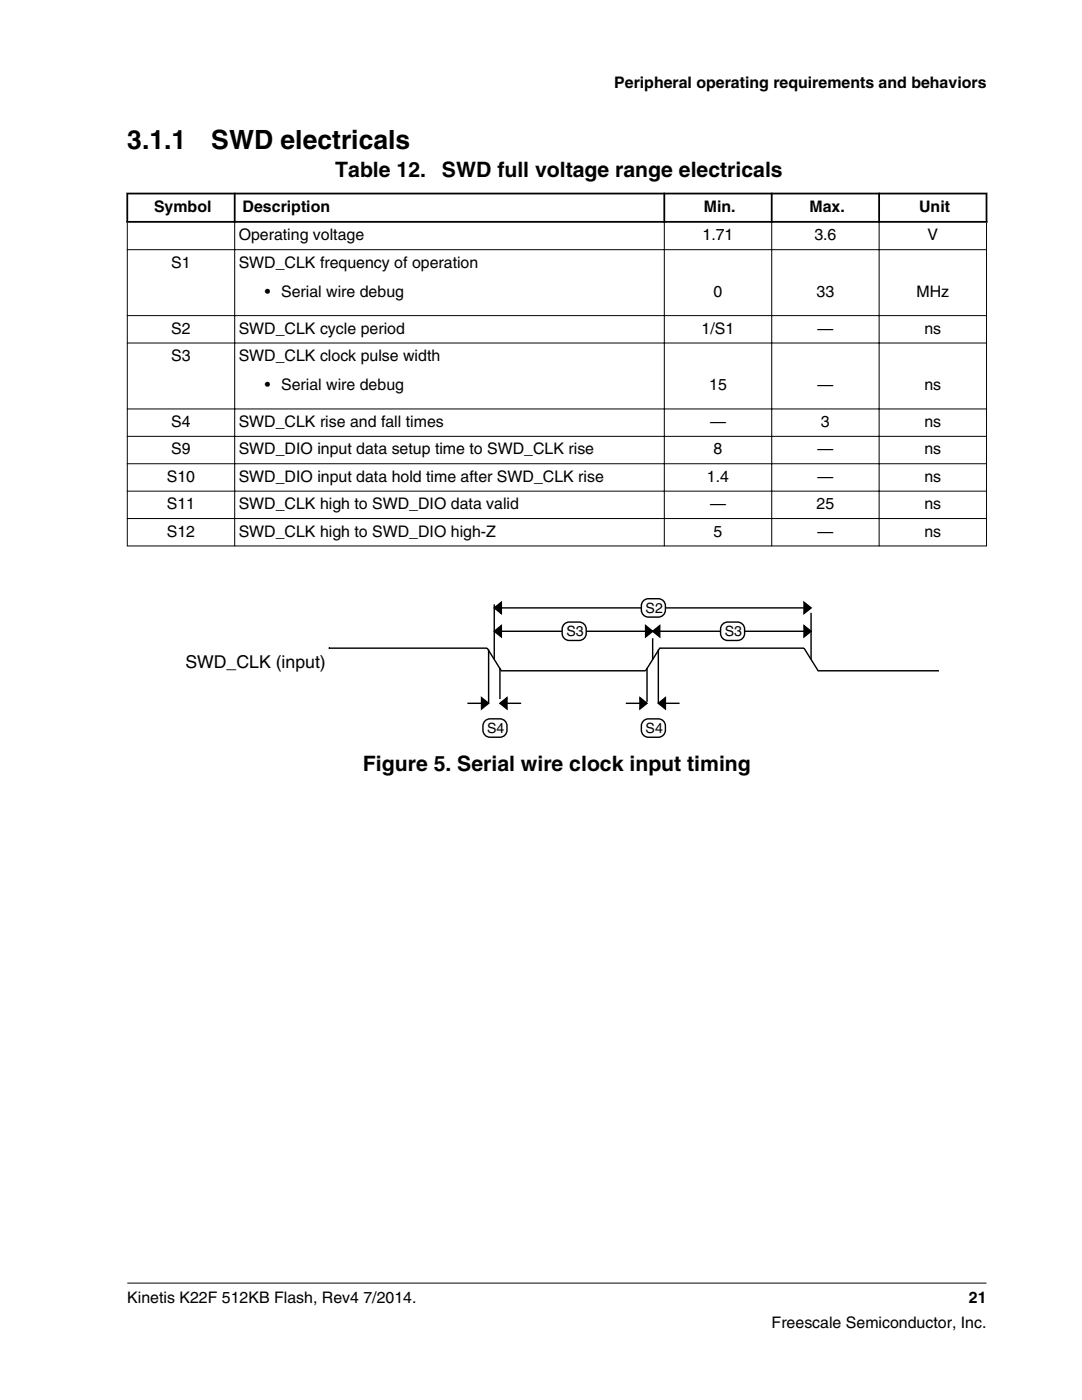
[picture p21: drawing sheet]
<svg xmlns="http://www.w3.org/2000/svg" width="216mm" height="279mm" viewBox="0 0 216 279" stroke-linecap="round" stroke-linejoin="round" font-family="sans-serif">
<defs><g id="words">
<g font-size="5.3">
<text x="25.4" y="29.7">3.1.1</text>
<text x="42.2" y="29.7">SWD electricals</text>
</g>
<g font-size="4.2">
<text x="66.9" y="35.4">Table 12.</text>
<text x="88.2" y="35.4">SWD full voltage range electricals</text>
<text x="72.4" y="153.9">Figure 5. Serial wire clock input timing</text>
</g>
<text font-size="3.5" x="37" y="133.3">SWD_CLK (input)</text>
<g font-size="3.2">
<text x="122.6" y="17.5">Peripheral operating requirements and behaviors</text>
<text x="30.7" y="42.3">Symbol</text>
<text x="47.6" y="48">Operating voltage</text>
<text x="48.4" y="42.3">Description</text>
<text x="140.2" y="48">1.71</text>
<text x="140.4" y="42.3">Min.</text>
<text x="161.5" y="42.3">Max.</text>
<text x="162.5" y="48">3.6</text>
<text x="183.4" y="42.3">Unit</text>
<text x="185.1" y="48">V</text>
<text x="34.2" y="53.4">S1</text>
<text x="47.6" y="53.4">SWD_CLK frequency of operation</text>
<text x="52.9" y="59.2">• Serial wire debug</text>
<text x="142.4" y="59.2">0</text>
<text x="162.9" y="59.2">33</text>
<text x="182.9" y="59.2">MHz</text>
<text x="34.2" y="66.6">S2</text>
<text x="47.6" y="66.6">SWD_CLK cycle period</text>
<text x="140" y="66.6">1/S1</text>
<text x="163.1" y="66.6">—</text>
<text x="184.5" y="66.6">ns</text>
<text x="34.2" y="72.1">S3</text>
<text x="47.6" y="72.1">SWD_CLK clock pulse width</text>
<text x="52.9" y="77.8">• Serial wire debug</text>
<text x="141.5" y="77.8">15</text>
<text x="163.1" y="77.8">—</text>
<text x="184.5" y="77.8">ns</text>
<text x="34.2" y="85.2">S4</text>
<text x="47.6" y="85.2">SWD_CLK rise and fall times</text>
<text x="141.7" y="85.2">—</text>
<text x="163.8" y="85.2">3</text>
<text x="184.5" y="85.2">ns</text>
<text x="34.2" y="90.7">S9</text>
<text x="47.6" y="90.7">SWD_DIO input data setup time to SWD_CLK rise</text>
<text x="142.4" y="90.7">8</text>
<text x="163.1" y="90.7">—</text>
<text x="184.5" y="90.7">ns</text>
<text x="33.3" y="96.2">S10</text>
<text x="33.3" y="101.6">S11</text>
<text x="47.6" y="96.2">SWD_DIO input data hold time after SWD_CLK rise</text>
<text x="47.6" y="101.6">SWD_CLK high to SWD_DIO data valid</text>
<text x="141.1" y="96.2">1.4</text>
<text x="141.7" y="101.6">—</text>
<text x="162.9" y="101.6">25</text>
<text x="163.1" y="96.2">—</text>
<text x="184.5" y="96.2">ns</text>
<text x="184.5" y="101.6">ns</text>
<text x="33.3" y="107.1">S12</text>
<text x="47.6" y="107.1">SWD_CLK high to SWD_DIO high-Z</text>
<text x="142.4" y="107.1">5</text>
<text x="163.1" y="107.1">—</text>
<text x="184.5" y="107.1">ns</text>
<text x="25.4" y="260">Kinetis K22F 512KB Flash, Rev4 7/2014.</text>
<text x="193.3" y="260">21</text>
<text x="154" y="265">Freescale Semiconductor, Inc.</text>
</g>
<g font-size="2.8">
<text x="128.8" y="122.3">S2</text>
<text x="113" y="127">S3</text>
<text x="144.6" y="127">S3</text>
<text x="97.2" y="146.3">S4</text>
<text x="128.8" y="146.3">S4</text>
</g>
</g></defs>
<path d="M25.2 38.6h171.8M25.4 38.5v5.9M46.8 38.5v5.9M132.6 38.5v5.9M154 38.5v5.9M175.4 38.5v5.9M196.8 38.5v5.9M25.2 44.3h171.8" fill="none" stroke="#000" stroke-width=".35"/>
<g fill="none" stroke="#000" stroke-width=".2">
<path d="M25.3 49.8h171.6M25.4 44.4v64.6M46.8 44.1v64.9M132.6 44.1v64.9M154 44.1v64.9M175.4 44.1v64.9M196.8 44.4v64.6M25.3 63h171.6M25.3 68.5h171.6M25.3 81.6h171.6M25.3 87.1h171.6M25.3 92.6h171.6"/>
<path d="M25.3 98h171.6M25.3 103.5h171.6M25.3 109h171.6"/>
</g>
<g fill="none" stroke="#000" stroke-width=".28">
<path d="M65.6 129.4h.1M65.6 129.4h31.6l2.8 4.5h28.8l2.8-4.5h28.8l2.9 4.5h24.1M96.1 139.2l1.4 1.2-1.4 1.1zM97.5 129.6v10.8h-4.2M98.6 121.3l1.4-1.1v2.2zM98.6 126l1.4-1.1v2.2zM98.6 120.6v11M98.6 121.3h63.2M98.6 126h63.2M99.8 133.3v6.2M127.7 139.2l1.4 1.2-1.4 1.1zM128.8 124.9l1.4 1.1-1.4 1.1z"/>
<path d="M129.1 133.3v6.8M130.2 126l1.4-1.1v2.2zM130.2 127.4v4.2M131.4 129.6v10.7M160.4 120.2l1.4 1.1-1.4 1.1zM160.4 124.9l1.4 1.1-1.4 1.1zM161.8 122.3v9.3M99.8 140.4l1.4-1.2v2.3zM99.8 140.4h4.2M124.9 140.4h4.2M131.4 140.4l1.4-1.2v2.3zM131.4 140.4h4.2"/>
</g>
<path d="M98.6 121.3l1.4-1.1v2.2zM98.6 126l1.4-1.1v2.2zM128.8 124.9l1.4 1.1-1.4 1.1zM130.2 126l1.4-1.1v2.2zM160.4 120.2l1.4 1.1-1.4 1.1zM160.4 124.9l1.4 1.1-1.4 1.1zM96.1 139.2l1.4 1.2-1.4 1.1zM99.8 140.4l1.4-1.2v2.3zM127.7 139.2l1.4 1.2-1.4 1.1zM131.4 140.4l1.4-1.2v2.3z" fill="#000"/>
<path d="M128.2 120.1l.4-.3a4.8 4.8 0 0 1 3.2-.2 2.04 2.04 0 0 1 0 3.5 4.8 4.8 0 0 1-3.2-.2 2.41 2.41 0 0 1-.4-2.8z" fill="#fff"/>
<path d="M128.2 120.1l.4-.3a4.8 4.8 0 0 1 3.2-.2 2.04 2.04 0 0 1 0 3.5 4.8 4.8 0 0 1-3.2-.2 2.41 2.41 0 0 1-.4-2.8z" fill="none" stroke="#000" stroke-width=".28"/>
<path d="M112.7 124.4a4.8 4.8 0 0 1 3.3-.2 2.04 2.04 0 0 1 0 3.5 4.8 4.8 0 0 1-3.3-.2 2.29 2.29 0 0 1 0-3.1z" fill="#fff"/>
<path d="M112.7 124.4a4.8 4.8 0 0 1 3.3-.2 2.04 2.04 0 0 1 0 3.5 4.8 4.8 0 0 1-3.3-.2 2.29 2.29 0 0 1 0-3.1z" fill="none" stroke="#000" stroke-width=".28"/>
<path d="M144.4 124.4a4.8 4.8 0 0 1 3.2-.2 2.04 2.04 0 0 1 0 3.5 4.8 4.8 0 0 1-3.2-.2 2.29 2.29 0 0 1 0-3.1z" fill="#fff"/>
<path d="M144.4 124.4a4.8 4.8 0 0 1 3.2-.2 2.04 2.04 0 0 1 0 3.5 4.8 4.8 0 0 1-3.2-.2 2.29 2.29 0 0 1 0-3.1z" fill="none" stroke="#000" stroke-width=".28"/>
<path d="M96.9 143.7a4.8 4.8 0 0 1 3.3-.2 2.04 2.04 0 0 1 0 3.6 4.8 4.8 0 0 1-3.3-.2 2.29 2.29 0 0 1 0-3.2z" fill="#fff"/>
<path d="M96.9 143.7a4.8 4.8 0 0 1 3.3-.2 2.04 2.04 0 0 1 0 3.6 4.8 4.8 0 0 1-3.3-.2 2.29 2.29 0 0 1 0-3.2z" fill="none" stroke="#000" stroke-width=".28"/>
<path d="M128.6 143.7a4.8 4.8 0 0 1 3.2-.2 2.04 2.04 0 0 1 0 3.6 4.8 4.8 0 0 1-3.2-.2 2.29 2.29 0 0 1 0-3.2z" fill="#fff"/>
<path d="M128.6 143.7a4.8 4.8 0 0 1 3.2-.2 2.04 2.04 0 0 1 0 3.6 4.8 4.8 0 0 1-3.2-.2 2.29 2.29 0 0 1 0-3.2z" fill="none" stroke="#000" stroke-width=".28"/>
<path d="M25.4 256.1h171.4" fill="none" stroke="#000" stroke-width=".2"/>
<use href="#words"/>
</svg>
